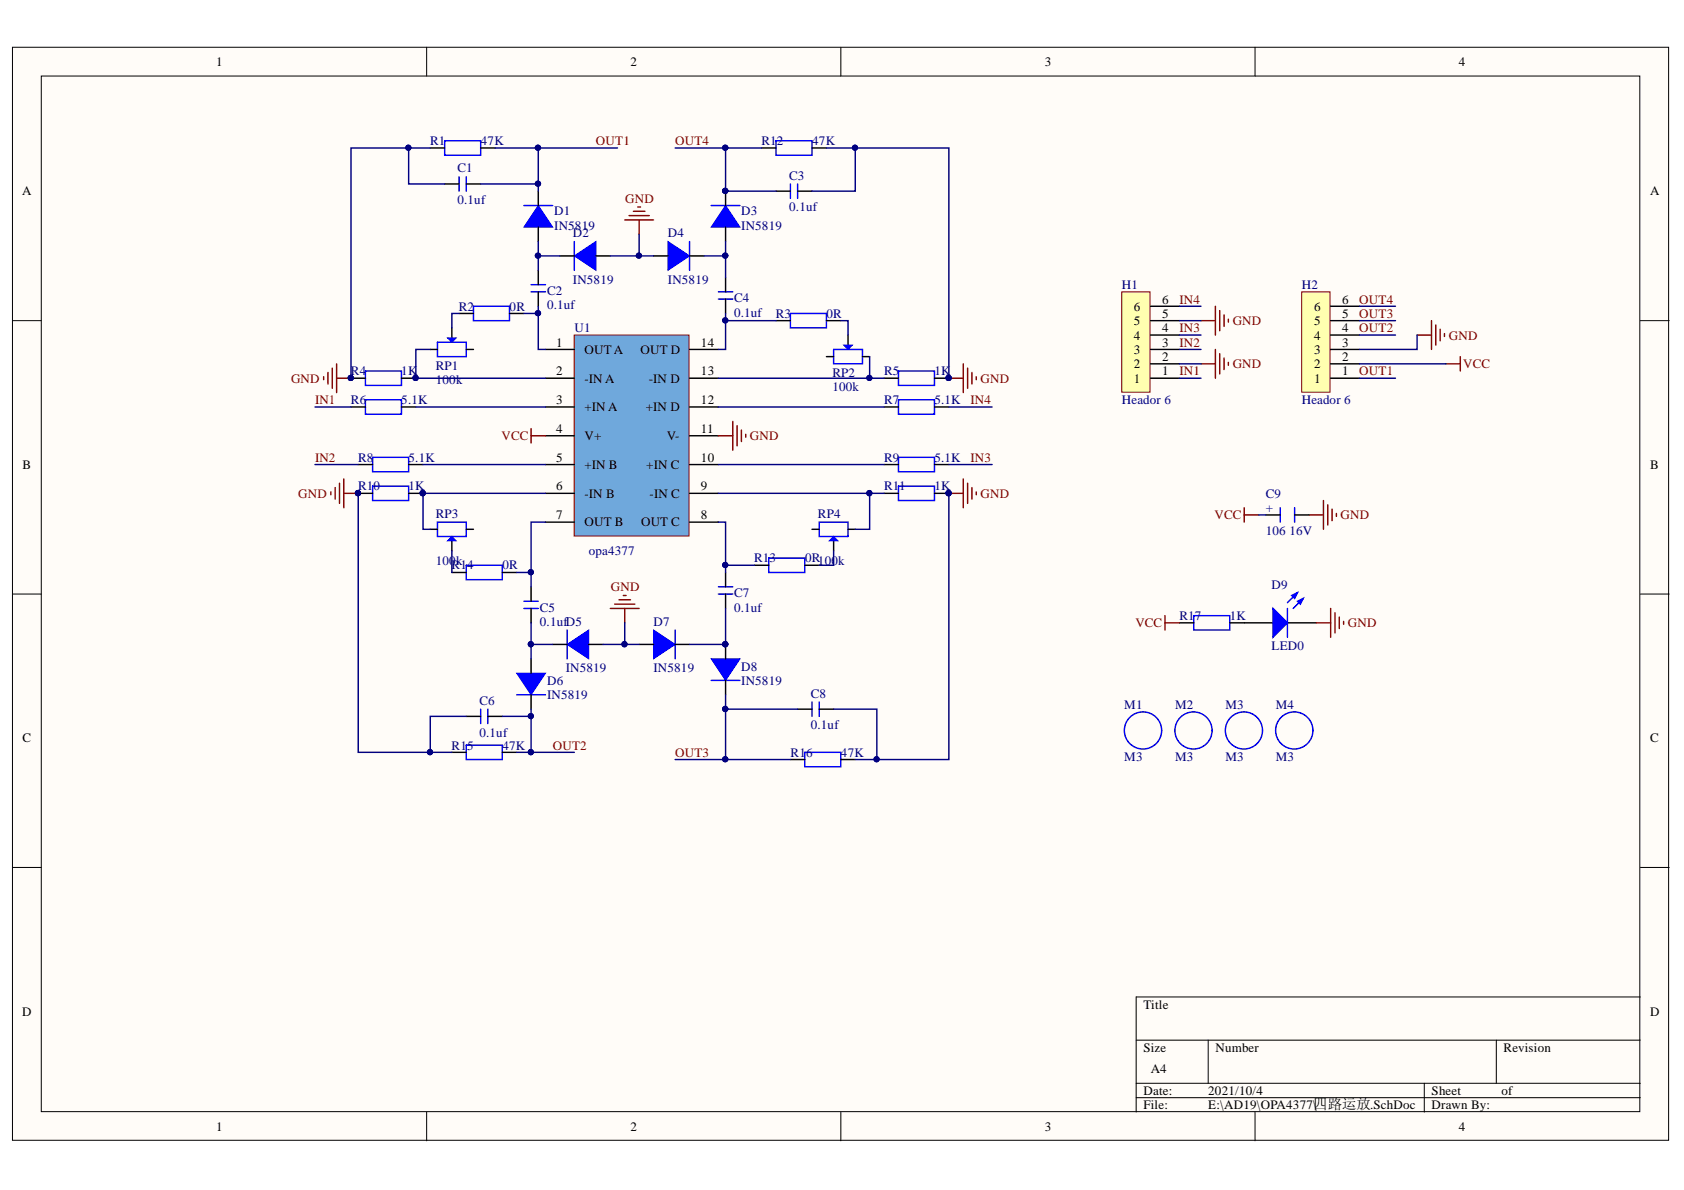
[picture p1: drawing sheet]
<svg xmlns="http://www.w3.org/2000/svg" width="297mm" height="210mm" viewBox="0 0 297 210" stroke-linecap="round" stroke-linejoin="round" font-family="sans-serif">
<defs><g id="words">
<g font-size="2.3">
<text x="38.1" y="11.7">1</text>
<text x="111.2" y="11.7">2</text>
<text x="184.3" y="11.7">3</text>
<text x="257.3" y="11.7">4</text>
<text x="3.9" y="34.5">A</text>
<text x="291.1" y="34.5">A</text>
<text x="205" y="53.6">6</text>
<text x="236.7" y="53.6">6</text>
<text x="200" y="59.9">4</text>
<text x="200" y="57.4">5</text>
<text x="200" y="54.8">6</text>
<text x="205" y="58.6">4</text>
<text x="205" y="56.1">5</text>
<text x="231.8" y="59.9">4</text>
<text x="231.8" y="57.4">5</text>
<text x="231.8" y="54.8">6</text>
<text x="236.7" y="58.6">4</text>
<text x="236.7" y="56.1">5</text>
<text x="98.1" y="61.2">1</text>
<text x="103.1" y="62.4">OUTA</text>
<text x="113" y="62.4">OUT D</text>
<text x="123.6" y="61.2">14</text>
<text x="200" y="65">2</text>
<text x="200" y="62.4">3</text>
<text x="205" y="63.7">2</text>
<text x="205" y="61.2">3</text>
<text x="231.8" y="65">2</text>
<text x="231.8" y="62.4">3</text>
<text x="236.7" y="63.7">2</text>
<text x="236.7" y="61.2">3</text>
<text x="98.1" y="66.2">2</text>
<text x="98.1" y="71.3">3</text>
<text x="103.1" y="67.5">-IN A</text>
<text x="114.4" y="67.5">-IN D</text>
<text x="123.6" y="71.3">12</text>
<text x="123.6" y="66.2">13</text>
<text x="200" y="67.5">1</text>
<text x="205" y="66.2">1</text>
<text x="231.8" y="67.5">1</text>
<text x="236.7" y="66.2">1</text>
<text x="98.1" y="76.4">4</text>
<text x="103.1" y="72.6">+IN A</text>
<text x="103.1" y="77.6">V+</text>
<text x="113.9" y="72.6">+IN D</text>
<text x="117.6" y="77.6">V-</text>
<text x="123.6" y="76.4">11</text>
<text x="4" y="82.7">B</text>
<text x="98.1" y="81.4">5</text>
<text x="103.1" y="82.7">+IN B</text>
<text x="114" y="82.7">+IN C</text>
<text x="123.6" y="81.4">10</text>
<text x="291.1" y="82.7">B</text>
<text x="98.1" y="86.5">6</text>
<text x="103.1" y="87.8">-IN B</text>
<text x="114.6" y="87.8">-IN C</text>
<text x="123.6" y="86.5">9</text>
<text x="98.1" y="91.6">7</text>
<text x="103.1" y="92.8">OUT B</text>
<text x="113.1" y="92.8">OUT C</text>
<text x="123.6" y="91.6">8</text>
<text x="4" y="130.9">C</text>
<text x="291.1" y="130.9">C</text>
<text x="3.9" y="179.2">D</text>
<text x="201.7" y="177.9">Title</text>
<text x="291.1" y="179.2">D</text>
<text x="201.7" y="185.5">Size</text>
<text x="214.4" y="185.5">Number</text>
<text x="265.2" y="185.5">Revision</text>
<text x="203" y="189.3">A4</text>
<text x="201.7" y="193.1">Date:</text>
<text x="201.7" y="195.7">File:</text>
<text x="213.1" y="193.1">2021/10/4</text>
<text x="213.1" y="195.7">E:\AD19\OPA4377\四路运放.SchDoc</text>
<text x="252.5" y="193.1">Sheet</text>
<text x="252.5" y="195.7">Drawn By:</text>
<text x="264.9" y="193.1">of</text>
<text x="38.1" y="199.5">1</text>
<text x="111.2" y="199.5">2</text>
<text x="184.3" y="199.5">3</text>
<text x="257.3" y="199.5">4</text>
</g>
<g font-size="2.3" fill="#000080">
<text x="75.9" y="25.6">R1</text>
<text x="84.8" y="25.6">47K</text>
<text x="134.3" y="25.6">R1</text>
<text x="137" y="25.6">2</text>
<text x="143.3" y="25.6">47K</text>
<text x="80.7" y="30.4">C1</text>
<text x="80.7" y="36">0.1uf</text>
<text x="139.2" y="31.7">C3</text>
<text x="97.8" y="38">D1</text>
<text x="97.8" y="40.5">IN5819</text>
<text x="101.1" y="41.8">D2</text>
<text x="117.8" y="41.8">D4</text>
<text x="130.7" y="38">D3</text>
<text x="130.7" y="40.5">IN5819</text>
<text x="139.2" y="37.2">0.1uf</text>
<text x="96.5" y="52">C2</text>
<text x="101.1" y="50">IN5819</text>
<text x="117.8" y="50">IN5819</text>
<text x="129.5" y="53.3">C4</text>
<text x="197.9" y="51">H1</text>
<text x="229.6" y="51">H2</text>
<text x="80.9" y="54.8">R2</text>
<text x="89.9" y="54.8">0R</text>
<text x="96.5" y="54.6">0.1uf</text>
<text x="101.3" y="58.6">U1</text>
<text x="129.5" y="55.8">0.1uf</text>
<text x="136.8" y="56.1">R3</text>
<text x="145.8" y="56.1">0R</text>
<text x="76.9" y="65.2">RP1</text>
<text x="61.9" y="71.3">R6</text>
<text x="61.9" y="66.2">R4</text>
<text x="70.8" y="71.3">5.1K</text>
<text x="70.8" y="66.2">1K</text>
<text x="76.9" y="67.7">100k</text>
<text x="146.8" y="66.5">RP2</text>
<text x="146.8" y="69">100k</text>
<text x="155.9" y="71.3">R7</text>
<text x="155.9" y="66.2">R5</text>
<text x="164.8" y="71.3">5.1K</text>
<text x="164.8" y="66.2">1K</text>
<text x="197.9" y="71.3">Heador 6</text>
<text x="229.6" y="71.3">Heador 6</text>
<text x="63.2" y="81.4">R8</text>
<text x="72.1" y="81.4">5.1K</text>
<text x="155.9" y="81.4">R9</text>
<text x="164.8" y="81.4">5.1K</text>
<text x="63.2" y="86.5">R1</text>
<text x="65.9" y="86.5">0</text>
<text x="72.1" y="86.5">1K</text>
<text x="155.9" y="86.5">R1</text>
<text x="158.6" y="86.5">1</text>
<text x="164.8" y="86.5">1K</text>
<text x="223.3" y="87.8">C9</text>
<text x="76.9" y="91.3">RP3</text>
<text x="144.3" y="91.3">RP4</text>
<text x="223.3" y="90.3">+</text>
<text x="223.3" y="94.4">106</text>
<text x="227.4" y="94.4">16V</text>
<text x="76.9" y="99.7">100k</text>
<text x="79.7" y="100.4">R1</text>
<text x="82.4" y="100.4">4</text>
<text x="88.6" y="100.4">0R</text>
<text x="103.9" y="97.9">opa4377</text>
<text x="133" y="99.2">R1</text>
<text x="135.7" y="99.2">3</text>
<text x="142" y="99.2">0R100k</text>
<text x="95.2" y="107.9">C5</text>
<text x="129.5" y="105.3">C7</text>
<text x="129.5" y="107.9">0.1uf</text>
<text x="224.3" y="103.8">D9</text>
<text x="95.2" y="110.4">0.1ufD5</text>
<text x="115.3" y="110.4">D7</text>
<text x="208" y="109.4">R1</text>
<text x="210.8" y="109.4">7</text>
<text x="216.9" y="109.4">1K</text>
<text x="99.8" y="118.5">IN5819</text>
<text x="115.3" y="118.5">IN5819</text>
<text x="130.7" y="118.3">D8</text>
<text x="224.3" y="114.7">LED0</text>
<text x="84.6" y="124.4">C6</text>
<text x="96.5" y="120.8">D6</text>
<text x="96.5" y="123.3">IN5819</text>
<text x="130.7" y="120.8">IN5819</text>
<text x="143" y="123.1">C8</text>
<text x="198.3" y="125.1">M1</text>
<text x="207.3" y="125.1">M2</text>
<text x="216.2" y="125.1">M3</text>
<text x="225" y="125.1">M4</text>
<text x="84.6" y="129.9">0.1uf</text>
<text x="143" y="128.7">0.1uf</text>
<text x="79.7" y="132.2">R1</text>
<text x="82.4" y="132.2">5</text>
<text x="88.6" y="132.2">47K</text>
<text x="139.5" y="133.5">R1</text>
<text x="142.2" y="133.5">6</text>
<text x="148.3" y="133.5">47K</text>
<text x="198.3" y="134.2">M3</text>
<text x="207.3" y="134.2">M3</text>
<text x="216.2" y="134.2">M3</text>
<text x="225" y="134.2">M3</text>
</g>
<g font-size="2.3" fill="#800000">
<text x="105.1" y="25.6">OUT1</text>
<text x="119.1" y="25.6">OUT4</text>
<text x="110.3" y="35.7">GND</text>
<text x="208" y="53.6">IN4</text>
<text x="239.8" y="53.6">OUT4</text>
<text x="208" y="58.6">IN3</text>
<text x="217.4" y="57.4">GND</text>
<text x="239.8" y="58.6">OUT2</text>
<text x="239.8" y="56.1">OUT3</text>
<text x="255.6" y="59.9">GND</text>
<text x="208" y="61.2">IN2</text>
<text x="217.4" y="65">GND</text>
<text x="258.1" y="65">VCC</text>
<text x="51.3" y="67.5">GND</text>
<text x="55.6" y="71.3">IN1</text>
<text x="171.2" y="71.3">IN4</text>
<text x="172.9" y="67.5">GND</text>
<text x="208" y="66.2">IN1</text>
<text x="239.8" y="66.2">OUT1</text>
<text x="88.5" y="77.6">VCC</text>
<text x="132.3" y="77.6">GND</text>
<text x="55.6" y="81.4">IN2</text>
<text x="171.2" y="81.4">IN3</text>
<text x="52.6" y="87.8">GND</text>
<text x="172.9" y="87.8">GND</text>
<text x="214.2" y="91.6">VCC</text>
<text x="236.5" y="91.6">GND</text>
<text x="107.7" y="104.3">GND</text>
<text x="200.3" y="110.7">VCC</text>
<text x="237.7" y="110.7">GND</text>
<text x="97.5" y="132.2">OUT2</text>
<text x="119.1" y="133.5">OUT3</text>
</g>
</g></defs>
<g fill="#fffcf8" stroke="#000" stroke-width=".18">
<path d="M2.2 8.3h292.1v192.8h-292.1z"/>
<path d="M7.3 13.4h281.9v182.7h-281.9z"/>
</g>
<g fill="none" stroke="#000" stroke-width=".18">
<path d="M75.3 8.3v5.1M148.3 8.3v5.1M221.4 8.3v5.1M2.2 56.6h5.1M289.3 56.6h5.1M2.2 104.8h5.1M289.3 104.8h5.1M2.2 153h5.1M289.3 153h5.1M289.3 175.9h-88.9v20.3M75.3 196.2v5M148.3 196.2v5"/>
<path d="M200.4 183.5h88.9M200.4 191.1h88.9M200.4 193.6h88.9M213.1 183.5v7.6M221.4 196.2v5M251.2 191.1v5.1M263.9 183.5v7.6"/>
</g>
<path d="M77.2 60.4h5v2.5h-5z" fill="none" stroke="#00f" stroke-width=".25"/>
<path d="M79.7 57.8v2.6M75.9 61.6h1.3M82.2 61.6h1.3" fill="none" stroke="#000" stroke-width=".25"/>
<path d="M78.9 59.6h1.6l-.8 .8z" fill="#00f"/>
<path d="M78.9 59.6h1.6l-.8 .8z" fill="none" stroke="#00f" stroke-width=".18"/>
<path d="M101.3 59.1h20.2v35.5h-20.2z" fill="#6fa8dc" stroke="#800000" stroke-width=".18"/>
<g fill="none" stroke="#000" stroke-width=".25">
<path d="M96.2 61.6h5.1M96.2 66.7h5.1M96.2 71.8h5.1M96.2 76.9h5.1M121.6 61.6h5.1M121.6 66.7h5.1M121.6 71.8h5.1M121.6 76.9h5.1M96.2 81.9h5.1M96.2 87h5.1M96.2 92.1h5.1M121.6 81.9h5.1"/>
<path d="M121.6 87h5.1M121.6 92.1h5.1"/>
</g>
<path d="M197.9 51.5h4.9v17.7h-4.9z" fill="#ffffb0" stroke="#800000" stroke-width=".18"/>
<path d="M202.9 59.1h5.1M202.9 56.6h5.1M202.9 54h5.1M61.9 71.8h2.6M70.8 71.8h2.6M202.9 66.7h5.1M202.9 64.2h5.1M202.9 61.6h5.1" fill="none" stroke="#000" stroke-width=".25"/>
<path d="M64.5 70.5h6.3v2.6h-6.3z" fill="none" stroke="#00f" stroke-width=".25"/>
<path d="M101.3 45.1l3.8-2.5v5.1z" fill="#00f"/>
<path d="M101.3 45.1l3.8-2.5v5.1z" fill="none" stroke="#00f" stroke-width=".18"/>
<path d="M81 31.2v2.5M82.2 31.2v2.5M83.5 54h6.4v2.6h-6.4zM93.7 51.5h2.5M93.7 50.2h2.5M101.3 42.6v5.1M64.5 65.4h6.3v2.6h-6.3z" fill="none" stroke="#00f" stroke-width=".25"/>
<path d="M78.4 32.4h2.6M82.2 32.4h2.6M81 55.3h2.5M89.9 55.3h2.5M94.9 47.7v2.5M94.9 51.5v2.5M98.8 45.1h2.5M105.1 45.1h2.6M61.9 66.7h2.6M70.8 66.7h2.6" fill="none" stroke="#000" stroke-width=".25"/>
<g fill="#000080" stroke="#000080" stroke-width=".18">
<circle cx="61.9" cy="66.7" r=".46"/>
<circle cx="73.3" cy="66.7" r=".46"/>
</g>
<path d="M94.9 36.3l2.6 3.8h-5.1z" fill="#00f"/>
<path d="M94.9 36.3l2.6 3.8h-5.1z" fill="none" stroke="#00f" stroke-width=".18"/>
<path d="M78.4 24.8h6.4v2.6h-6.4zM92.4 36.3h5.1M147 61.6h5.1v2.6h-5.1zM158.5 70.5h6.3v2.6h-6.3zM158.5 65.4h6.3v2.6h-6.3z" fill="none" stroke="#00f" stroke-width=".25"/>
<path d="M75.9 26.1h2.5M84.8 26.1h2.5M94.9 33.7v2.6M94.9 40.1v2.5M149.6 59.1v2.5M145.8 62.9h1.2M152.1 62.9h1.3M155.9 71.8h2.6M155.9 66.7h2.6M164.8 71.8h2.6M164.8 66.7h2.6" fill="none" stroke="#000" stroke-width=".25"/>
<path d="M57.1 66.5v.5M57.8 65.7v2M58.6 64.9v3.6M59.4 64.2v5.1M59.4 66.7h2.5" fill="none" stroke="#800000" stroke-width=".25"/>
<g fill="#000080" stroke="#000080" stroke-width=".18">
<circle cx="61.9" cy="66.7" r=".46"/>
<circle cx="167.3" cy="66.7" r=".46"/>
</g>
<path d="M148.8 60.9h1.5l-.7 .7z" fill="#00f"/>
<path d="M148.8 60.9h1.5l-.7 .7z" fill="none" stroke="#00f" stroke-width=".18"/>
<path d="M126.7 52.8h2.6M126.7 51.5h2.6M135.6 98.4h6.4v2.6h-6.4z" fill="none" stroke="#00f" stroke-width=".25"/>
<path d="M128 48.9v2.6M128 52.8v2.5M133.1 99.7h2.5M142 99.7h2.5" fill="none" stroke="#000" stroke-width=".25"/>
<path d="M117.8 42.6l3.8 2.5-3.8 2.6z" fill="#00f"/>
<path d="M117.8 42.6l3.8 2.5-3.8 2.6z" fill="none" stroke="#00f" stroke-width=".18"/>
<path d="M121.6 42.6v5.1" fill="none" stroke="#00f" stroke-width=".25"/>
<path d="M115.3 45.1h2.5M121.6 45.1h2.6" fill="none" stroke="#000" stroke-width=".25"/>
<path d="M128 36.3l2.5 3.8h-5.1z" fill="#00f"/>
<path d="M128 36.3l2.5 3.8h-5.1z" fill="none" stroke="#00f" stroke-width=".18"/>
<path d="M125.4 36.3h5.1M136.9 24.8h6.3v2.6h-6.3zM139.4 32.4v2.6M140.7 32.4v2.6M65.7 80.7h6.4v2.5h-6.4zM65.7 85.7h6.4v2.6h-6.4zM77.2 92.1h5v2.5h-5z" fill="none" stroke="#00f" stroke-width=".25"/>
<g fill="none" stroke="#000" stroke-width=".25">
<path d="M128 33.7v2.6M134.3 26.1h2.6M136.9 33.7h2.5M140.7 33.7h2.5M143.2 26.1h2.6M128 40.1v2.5M63.2 81.9h2.5M63.2 87h2.5M72.1 81.9h2.5M72.1 87h2.5M75.9 93.4h1.3M79.7 94.6v2.6"/>
<path d="M82.2 93.4h1.3"/>
</g>
<g fill="#000080" stroke="#000080" stroke-width=".18">
<circle cx="127.9" cy="33.7" r=".46"/>
<circle cx="63.1" cy="87" r=".46"/>
<circle cx="74.6" cy="87" r=".47"/>
</g>
<path d="M78.9 95.4l.8-.8 .8 .8z" fill="#00f"/>
<path d="M78.9 95.4l.8-.8 .8 .8z" fill="none" stroke="#00f" stroke-width=".18"/>
<path d="M82.2 99.7h6.4v2.5h-6.4zM92.4 107.3h2.5M92.4 106.1h2.5" fill="none" stroke="#00f" stroke-width=".25"/>
<path d="M79.7 101h2.5M88.6 101h2.5M93.7 103.5v2.6M93.7 107.3v2.6" fill="none" stroke="#000" stroke-width=".25"/>
<path d="M91.1 118.7h5.1l-2.5 3.9z" fill="#00f"/>
<path d="M91.1 118.7h5.1l-2.5 3.9z" fill="none" stroke="#00f" stroke-width=".18"/>
<path d="M82.2 131.4h6.4v2.6h-6.4zM84.8 125.1v2.5M86.1 125.1v2.5M91.1 122.6h5.1" fill="none" stroke="#00f" stroke-width=".25"/>
<path d="M93.7 116.2v2.5M79.7 132.7h2.5M82.2 126.4h2.6M86.1 126.4h2.5M88.6 132.7h2.5M93.7 122.6v2.5" fill="none" stroke="#000" stroke-width=".25"/>
<path d="M100 113.7l3.8-2.6v5.1z" fill="#00f"/>
<path d="M100 113.7l3.8-2.6v5.1z" fill="none" stroke="#00f" stroke-width=".18"/>
<path d="M144.5 92.1h5.1v2.5h-5.1zM158.5 80.7h6.3v2.5h-6.3zM158.5 85.7h6.3v2.6h-6.3zM100 111.1v5.1" fill="none" stroke="#00f" stroke-width=".25"/>
<path d="M143.2 93.4h1.3M147 94.6v2.6M149.6 93.4h1.3M155.9 81.9h2.6M155.9 87h2.6M164.8 81.9h2.6M164.8 87h2.6M97.5 113.7h2.5M103.8 113.7h2.6" fill="none" stroke="#000" stroke-width=".25"/>
<path d="M93.7 75.6v2.5M93.7 76.9h2.5" fill="none" stroke="#800000" stroke-width=".25"/>
<circle cx="167.3" cy="87" r=".46" fill="#000080" stroke="#000080" stroke-width=".18"/>
<path d="M146.3 95.4l.7-.8 .8 .8z" fill="#00f"/>
<path d="M146.3 95.4l.7-.8 .8 .8z" fill="none" stroke="#00f" stroke-width=".18"/>
<path d="M126.7 104.8h2.6M126.7 103.5h2.6" fill="none" stroke="#00f" stroke-width=".25"/>
<path d="M128 101v2.5M128 104.8v2.5" fill="none" stroke="#000" stroke-width=".25"/>
<path d="M115.3 111.1l3.8 2.6-3.8 2.5z" fill="#00f"/>
<path d="M115.3 111.1l3.8 2.6-3.8 2.5z" fill="none" stroke="#00f" stroke-width=".18"/>
<path d="M119.1 111.1v5.1" fill="none" stroke="#00f" stroke-width=".25"/>
<path d="M112.7 113.7h2.6M119.1 113.7h2.5" fill="none" stroke="#000" stroke-width=".25"/>
<path d="M125.4 116.2h5.1l-2.5 3.8z" fill="#00f"/>
<path d="M125.4 116.2h5.1l-2.5 3.8z" fill="none" stroke="#00f" stroke-width=".18"/>
<path d="M139.4 55.3h6.4v2.5h-6.4zM125.4 120h5.1M142 132.7h6.3v2.5h-6.3zM143.2 123.8v2.6M144.5 123.8v2.6" fill="none" stroke="#00f" stroke-width=".25"/>
<path d="M136.9 56.6h2.5M145.8 56.6h2.5M128 113.7v2.5M128 120v2.6M139.4 134h2.6M140.7 125.1h2.5M144.5 125.1h2.5M148.3 134h2.6" fill="none" stroke="#000" stroke-width=".25"/>
<g fill="#000080" stroke="#000080" stroke-width=".18">
<circle cx="127.9" cy="113.6" r=".47"/>
<circle cx="167.3" cy="66.7" r=".46"/>
<circle cx="167.3" cy="87" r=".46"/>
</g>
<g fill="none" stroke="#800000" stroke-width=".25">
<path d="M110.2 38.8h5.1M111 38h3.5M111.7 37.3h2.1M112.5 36.5h.5M112.7 38.8v2.5M211.8 56.6h2.6M214.4 54v5.1M215.1 54.8v3.5M215.9 55.5v2.1M216.7 56.3v.5M126.7 76.9h2.6M129.3 74.3v5.1"/>
<path d="M130 75.1v3.5M130.8 75.9v2M131.5 76.6v.5M167.4 66.7h2.5M169.9 64.2v5.1M170.7 64.9v3.6M171.4 65.7v2M172.2 66.5v.5M211.8 64.2h2.6M214.4 61.6v5.1M215.1 62.4v3.6M215.9 63.2v2"/>
<path d="M216.7 63.9v.5M167.4 87h2.5M169.9 84.5v5.1M170.7 85.2v3.6M171.4 86v2M172.2 86.8v.5M107.7 107.3h5M108.4 106.6h3.6M109.2 105.8h2M109.9 105h.6M110.2 107.3v2.6"/>
</g>
<path d="M229.6 51.5h5v17.7h-5z" fill="#ffffb0" stroke="#800000" stroke-width=".18"/>
<path d="M234.7 59.1h5.1M234.7 56.6h5.1M234.7 54h5.1M234.7 66.7h5.1M234.7 64.2h5.1M234.7 61.6h5.1M223.3 90.8h2.5M228.4 90.8h2.5M219.5 109.9h5M227.1 109.9h5.1" fill="none" stroke="#000" stroke-width=".25"/>
<g fill="none" stroke="#800000" stroke-width=".25">
<path d="M250 59.1h2.5M252.5 56.6v5M253.3 57.3v3.6M254 58.1v2M254.8 58.8v.6M255 64.2h2.6M257.6 62.9v2.5M58.4 86.8v.5M59.1 86v2M59.9 85.2v3.6M60.6 84.5v5.1M60.6 87h2.6"/>
<path d="M219.5 90.8h2.5M219.5 89.6v2.5M230.9 90.8h2.5M233.4 88.3v5.1M234.2 89v3.6M235 89.8v2M235.7 90.6v.5"/>
</g>
<g fill="#000080" stroke="#000080" stroke-width=".18">
<circle cx="63.1" cy="87" r=".46"/>
<circle cx="73.3" cy="66.7" r=".46"/>
<circle cx="94.9" cy="55.2" r=".46"/>
<circle cx="94.9" cy="45.1" r=".46"/>
<circle cx="94.9" cy="32.4" r=".46"/>
<circle cx="94.9" cy="26.1" r=".46"/>
<circle cx="72" cy="26.1" r=".46"/>
<circle cx="61.9" cy="66.7" r=".46"/>
<circle cx="153.3" cy="66.7" r=".46"/>
<circle cx="127.9" cy="56.5" r=".46"/>
<circle cx="127.9" cy="45.1" r=".46"/>
<circle cx="127.9" cy="26.1" r=".46"/>
<circle cx="127.9" cy="33.7" r=".46"/>
<circle cx="150.8" cy="26.1" r=".46"/>
<circle cx="167.3" cy="66.7" r=".46"/>
<circle cx="93.6" cy="100.9" r=".46"/>
<circle cx="74.6" cy="87" r=".47"/>
<circle cx="93.6" cy="113.6" r=".46"/>
<circle cx="93.6" cy="126.3" r=".46"/>
<circle cx="93.6" cy="132.7" r=".46"/>
<circle cx="75.8" cy="132.7" r=".46"/>
<circle cx="153.3" cy="87" r=".46"/>
<circle cx="127.9" cy="99.7" r=".46"/>
<circle cx="127.9" cy="113.6" r=".47"/>
<circle cx="127.9" cy="125.1" r=".47"/>
<circle cx="127.9" cy="133.9" r=".46"/>
<circle cx="154.6" cy="133.9" r=".46"/>
<circle cx="167.3" cy="87" r=".46"/>
<circle cx="110.1" cy="113.6" r=".46"/>
<circle cx="112.7" cy="45.1" r=".46"/>
</g>
<path d="M225.8 89.6v2.5M228.4 89.6v2.5" fill="none" stroke="#00f" stroke-width=".25"/>
<g fill="none" stroke="#000080" stroke-width=".25">
<path d="M72.1 26.1h-10.2v40.6M75.9 26.1h-3.8v6.3h6.3M84.8 32.4h10.1v1.3M87.3 26.1h7.6v6.3M94.9 26.1h14M119.1 26.1h8.9M134.3 26.1h-6.3v7.6h8.9M145.8 26.1h5.1v7.6h-7.7M150.9 26.1h16.5v40.6M81 55.3h-1.3v2.5M94.9 54v1.3h-2.5M94.9 55.3v6.3h1.3"/>
<path d="M94.9 42.6v5.1M94.9 45.1h3.9M107.7 45.1h7.6M112.7 41.3v3.8M124.2 45.1h3.8v3.8M128 56.6v5h-1.3M128 55.3v1.3h8.9M128 42.6v2.5M148.3 56.6h1.3v2.5M208 54h3.8M208 56.6h3.8M208 59.1h3.8"/>
<path d="M239.8 54h6.3M239.8 56.6h6.3M239.8 59.1h6.3M250 59.1v2.5h-10.2M55.6 71.8h6.3M73.4 71.8h22.8M75.9 61.6h-2.5v5.1h22.8M126.7 66.7h29.2M126.7 71.8h29.2M153.4 62.9v3.8M167.4 71.8h7.6M208 61.6h3.8"/>
<path d="M208 64.2h3.8M208 66.7h3.8M239.8 64.2h15.2M239.8 66.7h6.3M55.6 81.9h7.6M63.2 87v45.7h12.7M74.6 81.9h21.6M79.7 97.2v3.8M96.2 92.1h-2.5v11.4M96.2 87h-21.6v6.4h1.3M126.7 87h29.2M126.7 92.1h1.3v7.6"/>
<path d="M126.7 81.9h29.2M147 97.2v2.5h-2.5M153.4 87v6.4h-2.5M167.4 87v47h-12.7M167.4 81.9h7.6M222 90.8h1.3M91.1 101h2.6M93.7 109.9v6.3M93.7 113.7h3.8M106.4 113.7h6.3M110.2 109.9v3.8M128 107.3v6.4h-6.4"/>
<path d="M82.2 126.4h-6.3v6.3h3.8M93.7 125.1v1.3h-5.1M93.7 126.4v6.3h-2.6M93.7 132.7h7.6M119.1 134h8.9M128 122.6v2.5h12.7M128 125.1v8.9h11.4M147 125.1h7.7v8.9h-3.8"/>
</g>
<path d="M224.5 107.3l2.6 2.6-2.6 2.5z" fill="#00f"/>
<path d="M224.5 107.3l2.6 2.6-2.6 2.5zM228.9 104.5l-1.8 1.8M229.9 105.5l-1.8 1.8" fill="none" stroke="#00f" stroke-width=".25"/>
<path d="M228.9 106.1l1-.6-.5 1.1z" fill="#00f"/>
<path d="M228.9 106.1l1-.6-.5 1.1z" fill="none" stroke="#00f" stroke-width=".25"/>
<path d="M227.9 105l1-.5-.5 1z" fill="#00f"/>
<g fill="none" stroke="#00f" stroke-width=".25">
<path d="M210.6 108.6h6.3v2.5h-6.3zM227.1 107.3v5.1M227.9 105l1-.5-.5 1z"/>
<circle cx="201.6" cy="128.8" r="3.3"/>
<circle cx="210.5" cy="128.8" r="3.3"/>
<circle cx="219.4" cy="128.8" r="3.3"/>
<circle cx="228.3" cy="128.8" r="3.3"/>
</g>
<path d="M208 109.9h2.6M216.9 109.9h2.6" fill="none" stroke="#000" stroke-width=".25"/>
<path d="M205.5 108.6v2.5M205.5 109.9h2.5M232.2 109.9h2.5M234.7 107.3v5.1M235.5 108.1v3.5M236.2 108.8v2.1M237 109.6v.5" fill="none" stroke="#800000" stroke-width=".25"/>
<path d="M133.1 99.7h-5.1v1.3" fill="none" stroke="#000080" stroke-width=".25"/>
<circle cx="127.9" cy="99.7" r=".46" fill="#000080" stroke="#000080" stroke-width=".18"/>
<use href="#words"/>
</svg>
